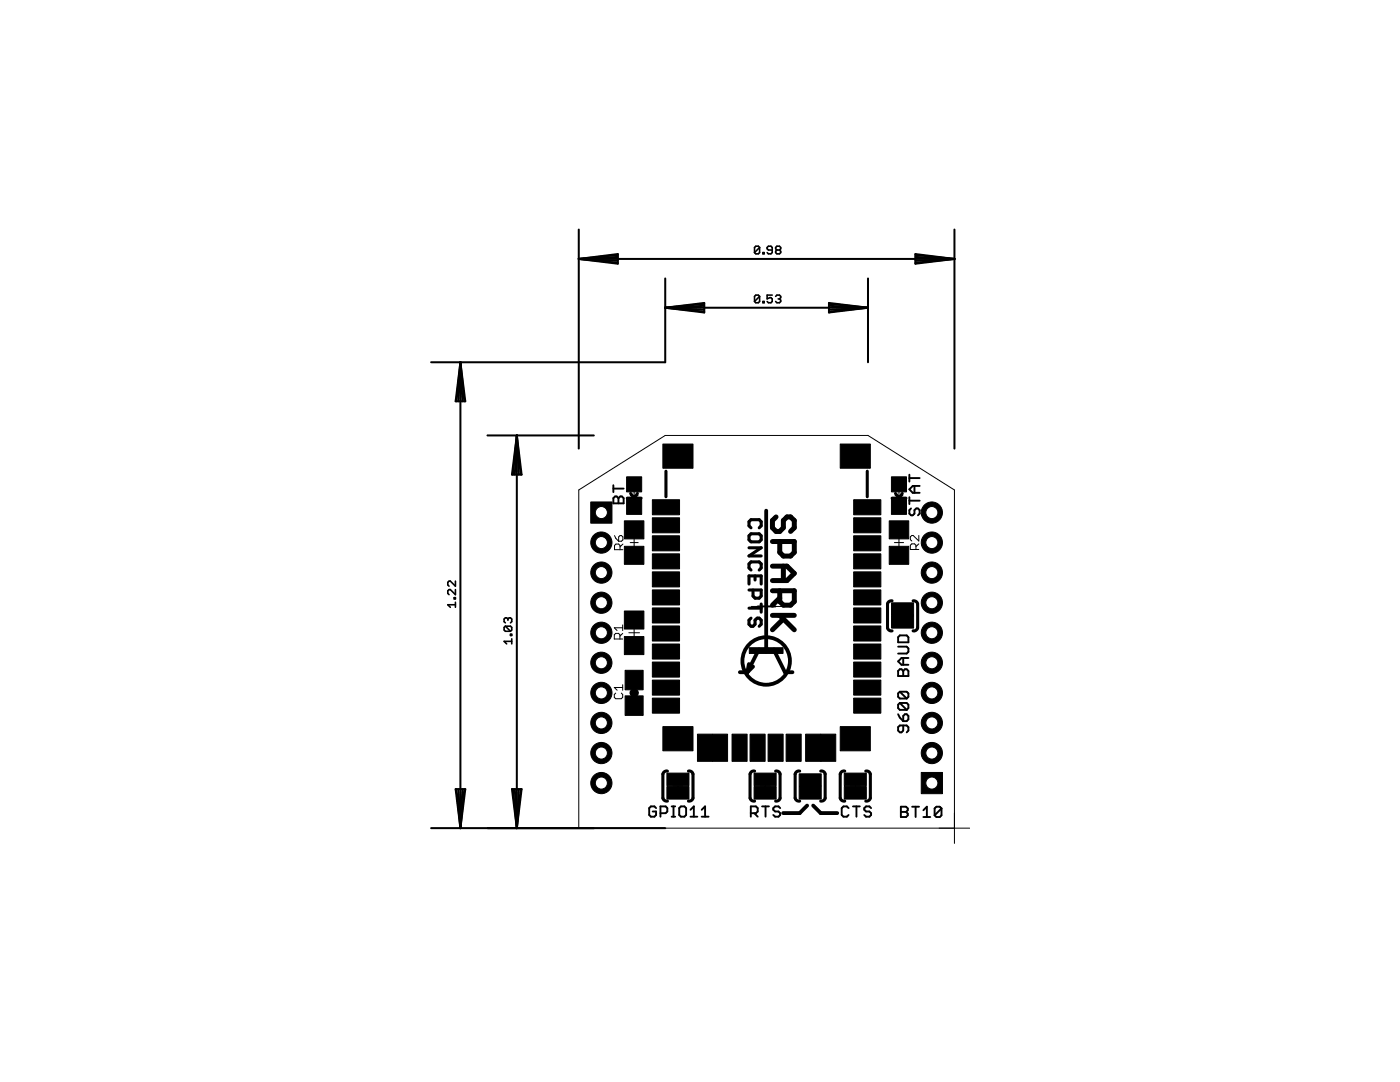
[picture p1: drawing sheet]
<svg xmlns="http://www.w3.org/2000/svg" width="279mm" height="216mm" viewBox="0 0 279 216" stroke-linecap="round" stroke-linejoin="round" font-family="sans-serif">
<g fill="none" stroke="#000" stroke-width=".2">
<path d="M125.8 98.9h1.5M126.6 98.1v1.6M178.6 98.9h1.6M179.4 98.1v1.6M118.5 102.3h3M120 100.8v3M122.6 106.9l.3 .5 .6 .6M123.5 107.1l.2-.2h.3l.3 .2v.6l-.3 .3h-.5zM123.7 109.7v-.9l-.2-.2h-.6l-.3 .2v.9h1.7M124.3 108.6l-.6 .5M125.8 108.3h1.6M126.6 107.5v1.6"/>
<path d="M153 118v6.1M178.5 108.3h1.8M179.4 107.3v1.9M182.8 109.6v-.8l-.3-.3h-.5l-.3 .3v.8h1.7M183.4 106.8v1.1l-1.2-1.1h-.2l-.3 .3v.6l.3 .2M183.4 108.5l-.6 .6M122.9 138.3l-.3 .3v.5l.3 .3h1.1l.3-.3v-.5l-.3-.3M123.7 127.5v-.8l-.3-.3h-.5l-.3 .3v.8h1.7M124.3 124.7v1.1M124.3 136.6v1.1M124.3 137.2h-1.7l.6 .5M124.3 126.4l-.6 .5"/>
<path d="M124.3 125.3h-1.7l.5 .5M125.5 126.3h2.1M125.8 138.3h1.6M126.6 125.2v2.1M126.6 137.5v1.6M149.9 121h6.1M179.2 122.9h1.9M180.1 121.9v2M134.3 156.8h2M135.3 155.9v1.9M151.7 156.8h2M152.7 155.9v1.9"/>
<path d="M160.7 156.8h2M161.7 155.9v1.9M169.7 156.8h2M170.7 155.9v1.9M184.5 156.3h3M186 154.7v3.1M187.4 165.2h6.1M190.5 162.2v6.1"/>
</g>
<g fill="#000" stroke="#000" stroke-width=".2">
<path d="M125.1 99.6h3v3h-3zM125.1 95.1h3v3h-3zM130.2 99.7h5.4v3h-5.4zM132.3 88.6h6v4.8h-6zM167.7 88.6h6v4.8h-6zM170.4 99.7h5.4v3h-5.4zM177.9 99.6h3v3h-3zM177.9 95.1h3v3h-3zM117.9 100.2h4.2v4.2h-4.2zM124.6 103.9h3.9v3.6h-3.9zM124.6 109h3.9v3.6h-3.9zM130.2 117.7h5.4v3h-5.4z"/>
<path d="M130.2 114.1h5.4v3h-5.4zM130.2 110.5h5.4v3h-5.4zM130.2 106.9h5.4v3h-5.4zM130.2 103.3h5.4v3h-5.4zM170.4 117.7h5.4v3h-5.4zM170.4 114.1h5.4v3h-5.4zM170.4 110.5h5.4v3h-5.4zM170.4 106.9h5.4v3h-5.4zM170.4 103.3h5.4v3h-5.4zM177.5 103.9h3.9v3.6h-3.9zM177.5 109h3.9v3.6h-3.9zM124.6 121.9h3.9v3.6h-3.9z"/>
<path d="M124.6 127h3.9v3.6h-3.9zM124.8 133.8h3.6v3.8h-3.6zM124.8 138.9h3.6v3.8h-3.6zM130.2 135.7h5.4v3h-5.4zM130.2 139.3h5.4v3h-5.4zM130.2 132.1h5.4v3h-5.4zM130.2 128.5h5.4v3h-5.4zM130.2 124.9h5.4v3h-5.4zM130.2 121.3h5.4v3h-5.4zM149.5 129.2h6.8v1.2h-6.8zM170.4 135.7h5.4v3h-5.4zM170.4 139.3h5.4v3h-5.4z"/>
<path d="M170.4 132.1h5.4v3h-5.4zM170.4 128.5h5.4v3h-5.4zM170.4 124.9h5.4v3h-5.4zM170.4 121.3h5.4v3h-5.4zM177.9 120.3h4.4v2.5h-4.4zM177.9 122.8h4.4v2.5h-4.4zM132.3 145h6v4.8h-6zM133.1 154.3h4.4v2.5h-4.4zM133.1 157h4.4v2.4h-4.4zM139.2 146.5h3v5.4h-3zM142.2 146.5h3v5.4h-3zM146.1 146.5h3v5.4h-3z"/>
<path d="M149.7 146.5h3v5.4h-3zM150.5 157h4.4v2.4h-4.4zM150.5 154.3h4.4v2.5h-4.4zM153.3 146.5h3v5.4h-3zM156.9 146.5h3v5.4h-3zM159.5 157h4.4v2.4h-4.4zM159.5 154.4h4.4v2.5h-4.4zM160.8 146.5h3v5.4h-3zM163.8 146.5h3v5.4h-3zM167.7 145h6v4.8h-6zM168.5 157h4.4v2.4h-4.4zM168.5 154.3h4.4v2.5h-4.4z"/>
<path d="M183.9 154.1h4.2v4.3h-4.2zM184.2 154.5h3.6v3.6h-3.6z"/>
</g>
<g fill="#000" stroke="#000" stroke-width=".2">
<circle cx="120" cy="108.3" r="2.12"/>
<circle cx="120" cy="114.3" r="2.12"/>
<circle cx="186" cy="102.3" r="2.12"/>
<circle cx="186" cy="114.3" r="2.12"/>
<circle cx="186" cy="108.3" r="2.12"/>
<circle cx="120" cy="138.3" r="2.12"/>
<circle cx="120" cy="126.3" r="2.12"/>
<circle cx="120" cy="120.3" r="2.12"/>
<circle cx="120" cy="132.2" r="2.12"/>
<circle cx="186" cy="126.3" r="2.12"/>
<circle cx="186" cy="132.2" r="2.12"/>
<circle cx="186" cy="120.3" r="2.12"/>
<circle cx="186" cy="138.3" r="2.12"/>
<circle cx="120" cy="156.3" r="2.12"/>
<circle cx="120" cy="150.3" r="2.12"/>
<circle cx="120" cy="144.3" r="2.12"/>
<circle cx="186" cy="144.3" r="2.12"/>
<circle cx="186" cy="150.3" r="2.12"/>
</g>
<g fill="none" stroke="#000" stroke-width=".38">
<path d="M122.4 99.4l.3-.3h.4l.3 .3 .4-.3h.3l.4 .3v1h-2.1zM122.4 96.8v1.4M122.4 97.5h2.1M123.4 99.4v1M181.5 94.7v1.4M181.5 99.2v1.4M181.5 99.9h2M181.5 95.4h2M182.5 97v1.3M183.5 97h-1.3l-.7 .6 .7 .7h1.3M153 119.2v3.6M181.8 101.5l-.3 .3v.7l.3 .3h.4l.3-.3v-.7l.4-.3h.3l.3 .3v.7l-.3 .3"/>
<path d="M151.2 121h3.6M179.2 129h1.8l.3 .4v.7l-.3 .3h-1.8M179.2 133.9l.4-.4h.3l.4 .4 .3-.4h.4l.3 .4v1h-2.1zM179.6 126.8h1.4l.3 .3v1.1h-2.1v-1.1zM179.6 138h1.4l.3 .4v.6l-.3 .4M179.6 138l-.4 .4v.6l.4 .4h1.4M179.6 138l1.4 1.4M180.3 131.3v1.4M180.3 133.9v1M181.3 131.3h-1.4l-.7 .7 .7 .7h1.4M179.2 142.5l.4 .7 .7 .7M179.6 140.3h1.4l.3 .3v.7l-.3 .3"/>
<path d="M179.6 140.3l-.4 .3v.7l.4 .3h1.4M179.6 140.3l1.4 1.3M180.3 144.8v1l-.4 .3h-.3l-.4-.3v-.7l.4-.3h1.4l.3 .3v.7l-.3 .3M180.3 142.9l.3-.4h.4l.3 .4v.6l-.3 .4h-.7zM130.9 161.2l-.3-.3h-.7l-.3 .3v1.4l.3 .4h.7l.3-.4v-.7h-.6M131.8 162.3h1l.4-.4v-.7l-.4-.3h-1v2.1M134 160.9h.7M134 163h.7M134.4 160.9v2.1M135.9 160.9h.7l.3 .3v1.4l-.3 .4h-.7l-.3-.4v-1.4zM137.8 163h1.4M137.8 161.6l.7-.7v2.1"/>
<path d="M140 163h1.4M140 161.6l.7-.7v2.1M149.8 162.3h1.1l.3-.4v-.7l-.3-.3h-1.1v2.1M150.5 162.3l.7 .7M152.1 160.9h1.4M152.8 160.9v2.1M155.7 161.2l-.3-.3h-.7l-.4 .3v.4l.4 .3h.7l.3 .4v.3l-.3 .4h-.7l-.4-.4M169.4 161.2l-.4-.3h-.7l-.3 .3v1.4l.3 .4h.7l.4-.4M170.2 160.9h1.4M170.9 160.9v2.1M173.8 161.2l-.3-.3h-.7l-.3 .3v.4l.3 .3h.7l.3 .4v.3l-.3 .4h-.7l-.3-.4M179.8 161h1l.4 .3v.4l-.4 .3 .4 .3v.4l-.4 .3h-1z"/>
<path d="M179.8 162h1M182 161h1.4M182.7 161v2M184.3 163h1.4M184.3 161.7l.7-.7v2M187.9 161.3l-.3-.3h-.7l-.4 .3v1.4M187.9 161.3v1.4l-.3 .3h-.7l-.4-.3M187.9 161.3l-1.4 1.4"/>
</g>
<path d="M154.2 108.1h4.3v2.1l-.7 .8h-1.5l-.7-.8v-2.1M154.2 117.9h4.3v2.1l-.7 .8h-1.5l-.7-.8v-2.1M154.2 113h2.9l1.4 1.4-1.4 1.4h-2.9M154.9 103.1l-.7 .8v1.4l.7 .7h.7l.7-.7v-1.4l.8-.8h.7l.7 .8v1.4l-.7 .7M155.6 119.3l-1.4 1.5M156.3 113v2.8M154.2 122.8h4.3M155.6 122.8l2.9 2.9M156.3 123.5l-2.1 2.2" fill="none" stroke="#000" stroke-width=".99"/>
<g fill="none" stroke="#000" stroke-width=".76">
<path d="M152.9 101.9v28.1M147.7 134.1h1.5M149.5 132.5l-.3 1.6M150.3 133l-1.1 1.1M151.4 129.6l-2.2 4.5M154.4 129.6l2.3 4.5h1.5M161.1 160.7l-1.5 1.5h-3.3M162.3 160.7l1.5 1.5h3.3"/>
<circle cx="152.9" cy="131.9" r="4.7"/>
</g>
<g fill="none" stroke="#000" stroke-width=".61">
<path d="M125.2 99.4h2.8M125.9 98.5l.7 .9M127.2 98.5l-.6 .9M132.9 94v5.1M173.1 94v5.1M178 99.4h2.8M178.7 98.5l.7 .9M180.1 98.5l-.6 .9M149.5 106.9l.4-.4h1.6l.4 .4v.8l-.4 .4h-1.6l-.4-.4zM149.5 116.5v-1.6h2.4v1.6M149.5 117.7h2.4v1.2l-.4 .5h-.8l-.4-.5v-1.2M149.5 109.3h2.4l-2.4 1.6h2.4"/>
<path d="M149.9 105.3l-.4-.4v-.8l.4-.4h1.6l.4 .4v.8l-.4 .4M149.9 113.7l-.4-.4v-.8l.4-.4h1.6l.4 .4v.8l-.4 .4M150.7 114.9v.8M178 119.9l-.6 .2-.3 .4v4.8l.5 .5 .4 .1M182.2 119.9l.7 .2 .2 .4v4.8l-.4 .5-.5 .1M149.5 121.3h2.4M149.9 123.3l-.4 .4v.9l.4 .4h.4l.4-.4v-.9l.4-.4h.4l.4 .4v.9l-.4 .4M151.9 120.5v1.7M133.2 153.9l-.2-.1a.74 .74 0 0 0-.7 .7v4.8l.2 .4 .7 .2M137.4 153.9l.2-.1a.75 .75 0 0 1 .7 .7v4.8l-.2 .4-.7 .2M150.6 153.9a.74 .74 0 0 0-.9 .6v4.8l.4 .5 .5 .1M154.8 153.9l.2-.1a.7 .7 0 0 1 .7 .7v4.8a.74 .74 0 0 1-.9 .6"/>
<path d="M159.6 153.9a.74 .74 0 0 0-.9 .6v4.8l.4 .5 .5 .1M163.8 153.9l.2-.1a.7 .7 0 0 1 .7 .7v4.8a.74 .74 0 0 1-.9 .6M168.6 153.9a.74 .74 0 0 0-.9 .6v4.8l.4 .5 .5 .1M172.8 153.9l.2-.1a.74 .74 0 0 1 .7 .7v4.8l-.2 .4-.7 .2"/>
</g>
<path d="M126.5 138.3h.2" fill="none" stroke="#000" stroke-width="1.7"/>
<circle cx="186" cy="156.3" r="1.21" fill="#fff" stroke="#000" stroke-width=".2"/>
<circle cx="186" cy="150.3" r="1.8" fill="#000" stroke="#000" stroke-width=".2"/>
<circle cx="186" cy="150.3" r="1.21" fill="#fff" stroke="#000" stroke-width=".2"/>
<circle cx="186" cy="144.3" r="1.8" fill="#000" stroke="#000" stroke-width=".2"/>
<circle cx="186" cy="144.3" r="1.21" fill="#fff" stroke="#000" stroke-width=".2"/>
<circle cx="186" cy="138.3" r="1.8" fill="#000" stroke="#000" stroke-width=".2"/>
<circle cx="186" cy="138.3" r="1.21" fill="#fff" stroke="#000" stroke-width=".2"/>
<circle cx="186" cy="132.2" r="1.8" fill="#000" stroke="#000" stroke-width=".2"/>
<circle cx="186" cy="132.2" r="1.21" fill="#fff" stroke="#000" stroke-width=".2"/>
<circle cx="186" cy="126.3" r="1.8" fill="#000" stroke="#000" stroke-width=".2"/>
<circle cx="186" cy="126.3" r="1.21" fill="#fff" stroke="#000" stroke-width=".2"/>
<circle cx="186" cy="120.3" r="1.8" fill="#000" stroke="#000" stroke-width=".2"/>
<circle cx="186" cy="120.3" r="1.21" fill="#fff" stroke="#000" stroke-width=".2"/>
<circle cx="186" cy="114.3" r="1.8" fill="#000" stroke="#000" stroke-width=".2"/>
<circle cx="186" cy="114.3" r="1.21" fill="#fff" stroke="#000" stroke-width=".2"/>
<circle cx="186" cy="108.3" r="1.8" fill="#000" stroke="#000" stroke-width=".2"/>
<circle cx="186" cy="108.3" r="1.21" fill="#fff" stroke="#000" stroke-width=".2"/>
<circle cx="186" cy="102.3" r="1.8" fill="#000" stroke="#000" stroke-width=".2"/>
<circle cx="186" cy="102.3" r="1.21" fill="#fff" stroke="#000" stroke-width=".2"/>
<path d="M118.2 100.5h3.6v3.6h-3.6z" fill="#000" stroke="#000" stroke-width=".2"/>
<circle cx="120" cy="102.3" r="1.21" fill="#fff" stroke="#000" stroke-width=".2"/>
<circle cx="120" cy="108.3" r="1.8" fill="#000" stroke="#000" stroke-width=".2"/>
<circle cx="120" cy="108.3" r="1.21" fill="#fff" stroke="#000" stroke-width=".2"/>
<circle cx="120" cy="114.3" r="1.8" fill="#000" stroke="#000" stroke-width=".2"/>
<circle cx="120" cy="114.3" r="1.21" fill="#fff" stroke="#000" stroke-width=".2"/>
<circle cx="120" cy="120.3" r="1.8" fill="#000" stroke="#000" stroke-width=".2"/>
<circle cx="120" cy="120.3" r="1.21" fill="#fff" stroke="#000" stroke-width=".2"/>
<circle cx="120" cy="126.3" r="1.8" fill="#000" stroke="#000" stroke-width=".2"/>
<circle cx="120" cy="126.3" r="1.21" fill="#fff" stroke="#000" stroke-width=".2"/>
<circle cx="120" cy="132.2" r="1.8" fill="#000" stroke="#000" stroke-width=".2"/>
<circle cx="120" cy="132.2" r="1.21" fill="#fff" stroke="#000" stroke-width=".2"/>
<circle cx="120" cy="138.3" r="1.8" fill="#000" stroke="#000" stroke-width=".2"/>
<circle cx="120" cy="138.3" r="1.21" fill="#fff" stroke="#000" stroke-width=".2"/>
<circle cx="120" cy="144.3" r="1.8" fill="#000" stroke="#000" stroke-width=".2"/>
<circle cx="120" cy="144.3" r="1.21" fill="#fff" stroke="#000" stroke-width=".2"/>
<circle cx="120" cy="150.3" r="1.8" fill="#000" stroke="#000" stroke-width=".2"/>
<circle cx="120" cy="150.3" r="1.21" fill="#fff" stroke="#000" stroke-width=".2"/>
<circle cx="120" cy="156.3" r="1.8" fill="#000" stroke="#000" stroke-width=".2"/>
<circle cx="120" cy="156.3" r="1.21" fill="#fff" stroke="#000" stroke-width=".2"/>
<path d="M115.5 97.8l17.3-10.9h40.4l17.3 10.9v67.4h-75z" fill="none" stroke="#000" stroke-width=".2"/>
<g fill="none" stroke="#000" stroke-width=".4">
<path d="M115.5 45.8v43.7M115.5 51.7h75M115.5 51.7l7.8-1v1.9zM115.5 51.7l7.8 .3M115.5 51.7l7.8 .7M123.3 51.3l-7.8 .4M123.3 50.9l-7.8 .8M132.8 55.6v16.7h-46.8M173.2 55.6v16.7M182.7 50.7l7.8 1-7.8 .9zM182.7 51.3l7.8 .4M182.7 50.9l7.8 .8"/>
<path d="M190.5 45.8v43.7M190.5 51.7l-7.8 .3M190.5 51.7l-7.8 .7M91.9 72.3v92.9M91.9 72.3l1 7.8h-2zM91.9 72.3l-.4 7.8M91.9 72.3l.4 7.8M91.9 72.3l-.8 7.8M91.9 72.3l.8 7.8M132.8 61.4h40.4M132.8 61.4l7.7-.9v1.9zM132.8 61.4l7.7 .4"/>
<path d="M132.8 61.4l7.7 .8M140.5 61l-7.7 .4M140.5 60.6l-7.7 .8M165.4 60.5l7.8 .9-7.8 1zM165.4 61l7.8 .4M165.4 60.6l7.8 .8M173.2 61.4l-7.8 .4M173.2 61.4l-7.8 .8M97.3 86.9h21.2M103.1 86.9v78.3M103.1 86.9l1 7.8h-1.9zM103.1 86.9l-.4 7.8"/>
<path d="M103.1 86.9l.4 7.8M103.1 86.9l-.7 7.8M103.1 86.9l.8 7.8M90.9 157.5h2l-1 7.7zM91.1 157.5l.8 7.7M91.5 157.5l.4 7.7M92.3 157.5l-.4 7.7M92.7 157.5l-.8 7.7M102.2 157.5h1.9l-1 7.7zM102.4 157.5l.7 7.7M102.7 157.5l.4 7.7M103.5 157.5l-.4 7.7"/>
<path d="M103.9 157.5l-.8 7.7M86 165.2h46.8"/>
</g>
<g fill="none" stroke="#000" stroke-width=".32">
<path d="M151.6 49.4l-.3-.3h-.5l-.2 .3v1M151.6 59.1l-.3-.2h-.5l-.2 .2v1.1M151.6 49.4v1l-.3 .3h-.5l-.2-.3M151.6 59.1v1.1l-.3 .2h-.5l-.2-.2M151.6 49.4l-1 1M151.6 59.1l-1 1.1M152.3 50.4h.2v.3h-.2zM154.1 49.9h-.7l-.3-.3v-.2l.3-.3h.5l.2 .3v1l-.2 .3h-.5l-.3-.3M154.1 58.9h-1v.7l.5-.2h.3l.2 .2v.6l-.2 .2h-.5l-.3-.2M154.8 59.1l.2-.2h.6l.2 .2v.3l-.2 .2M155 49.9l-.2-.3v-.2l.2-.3h.6l.2 .3v.2l-.2 .3M155 49.9l-.2 .2v.3l.2 .3h.6l.2-.3v-.3l-.2-.2"/>
<path d="M155 49.9h.6M155.3 59.6h.3M155.6 59.6l.2 .3v.3l-.2 .2h-.6l-.2-.2M152.3 60.2h.2v.2h-.2zM90.6 119.3h.3v.2h-.3zM90.9 116v1l-1-1h-.3l-.2 .2v.5l.2 .3M90.9 117.6v1.1l-1-1.1h-.3l-.2 .3v.5l.2 .3M90.9 120.7h-1.5l.5 .5M90.9 120.2v1M100.9 124.9h1l.2 .3v.5l-.2 .3M100.9 124.9l-.3 .3v.5l.3 .3h1M100.9 124.9l1 1.1"/>
<path d="M101.4 123.5l.2-.2h.3l.2 .2v.5l-.2 .3M101.4 123.5l-.3-.2h-.2l-.3 .2v.5l.3 .3M101.4 123.5v.3M101.9 126.6h.2v.2h-.2zM102.1 128h-1.5l.5 .5M102.1 127.5v1"/>
</g>
</svg>
